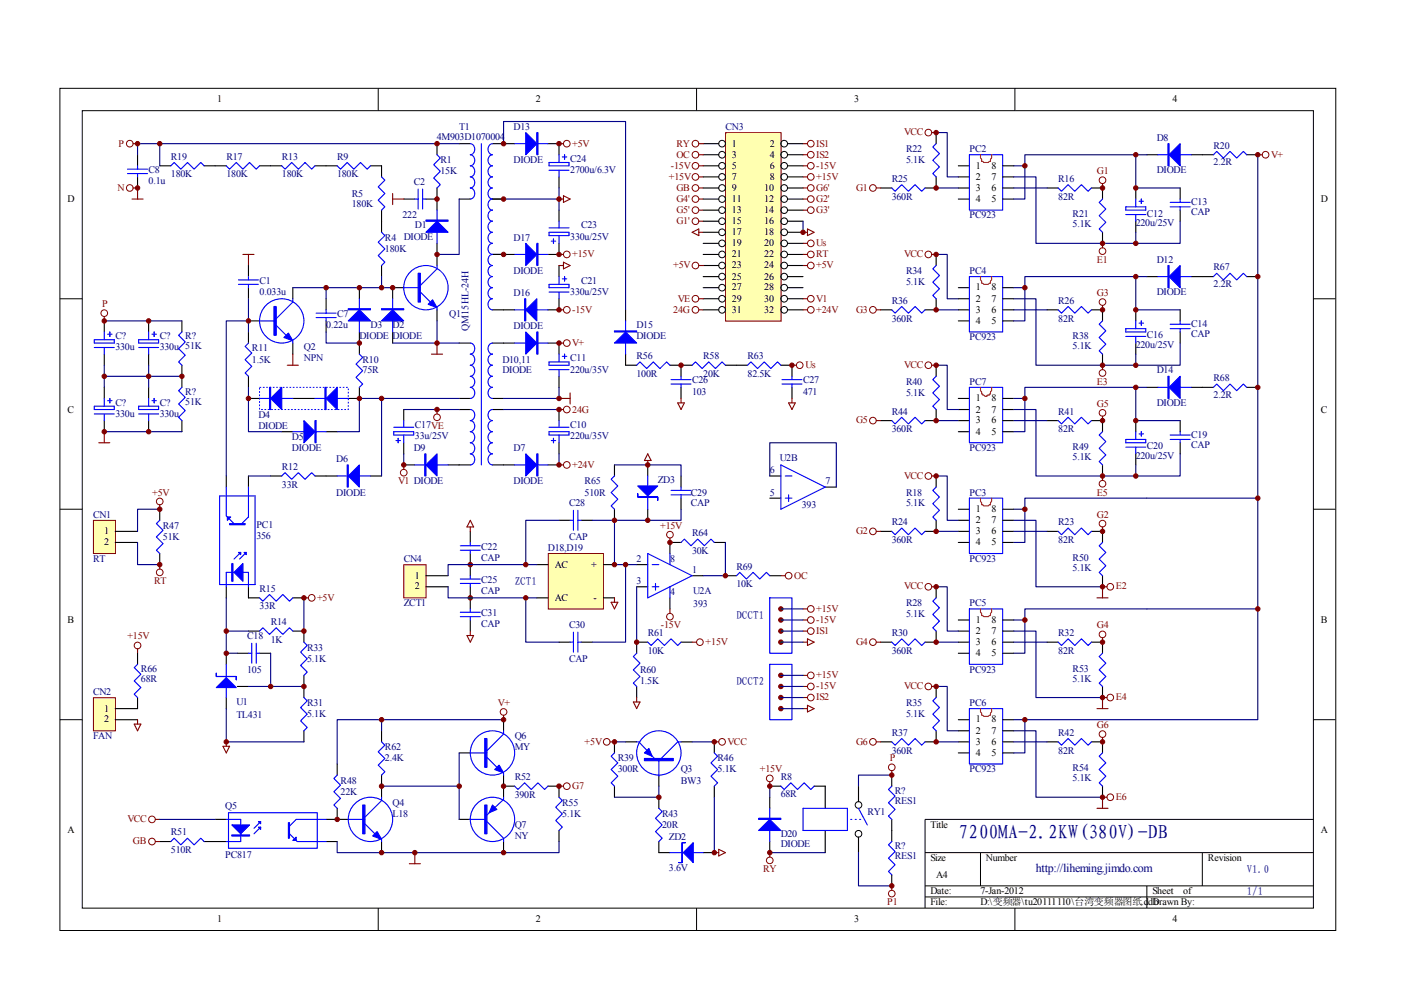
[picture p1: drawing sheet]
<svg xmlns="http://www.w3.org/2000/svg" width="297mm" height="210mm" viewBox="0 0 297 210" stroke-linecap="round" stroke-linejoin="round" font-family="sans-serif">
<defs><g id="words">
<text font-size="4.2" fill="#000080" x="203.2" y="177.8">7200MA-2.2KW(380V)-DB</text>
<text font-size="2.5" fill="#000080" x="219.6" y="184.8">http://liheming.jimdo.com</text>
<g font-size="2.3" fill="#000080">
<text x="109.1" y="124.1">ZCT1</text>
<text x="156.1" y="131.2">DCCT1</text>
<text x="156.1" y="145.2">DCCT2</text>
<text x="264.3" y="185.2">V1.0</text>
<text x="264.3" y="189.8">1/1</text>
</g>
<g font-size="2.1">
<text x="46.1" y="21.7">1</text>
<text x="113.6" y="21.7">2</text>
<text x="181.1" y="21.7">3</text>
<text x="248.6" y="21.7">4</text>
<text x="155.2" y="31.1">1</text>
<text x="155.2" y="33.5">3</text>
<text x="155.2" y="35.7">5</text>
<text x="163.2" y="31.1">2</text>
<text x="163.2" y="33.5">4</text>
<text x="163.2" y="35.7">6</text>
<text x="206.9" y="35.7">1</text>
<text x="210.2" y="35.7">8</text>
<text x="155.2" y="38.1">7</text>
<text x="155.2" y="40.5">9</text>
<text x="162.1" y="40.5">10</text>
<text x="163.2" y="38.1">8</text>
<text x="206.9" y="38.1">2</text>
<text x="206.9" y="40.5">3</text>
<text x="210.2" y="40.5">6</text>
<text x="210.2" y="38.1">7</text>
<text x="14.3" y="42.8">D</text>
<text x="155.2" y="42.8">11</text>
<text x="155.2" y="45.1">13</text>
<text x="155.2" y="47.5">15</text>
<text x="162.1" y="42.8">12</text>
<text x="162.1" y="45.1">14</text>
<text x="162.1" y="47.5">16</text>
<text x="206.9" y="42.8">4</text>
<text x="210.2" y="42.8">5</text>
<text x="280.1" y="42.8">D</text>
<text x="155.2" y="49.9">17</text>
<text x="155.2" y="52.2">19</text>
<text x="162.1" y="49.9">18</text>
<text x="162.1" y="52.2">20</text>
<text x="155.2" y="54.5">21</text>
<text x="155.2" y="56.9">23</text>
<text x="155.2" y="59.3">25</text>
<text x="162.1" y="54.5">22</text>
<text x="162.1" y="56.9">24</text>
<text x="162.1" y="59.3">26</text>
<text x="155.2" y="61.6">27</text>
<text x="155.2" y="63.9">29</text>
<text x="162.1" y="61.6">28</text>
<text x="162.1" y="63.9">30</text>
<text x="206.9" y="61.6">1</text>
<text x="206.9" y="63.9">2</text>
<text x="210.2" y="63.9">7</text>
<text x="210.2" y="61.6">8</text>
<text x="155.2" y="66.3">31</text>
<text x="162.1" y="66.3">32</text>
<text x="206.9" y="66.3">3</text>
<text x="206.9" y="68.7">4</text>
<text x="210.2" y="68.7">5</text>
<text x="210.2" y="66.3">6</text>
<text x="14.3" y="87.5">C</text>
<text x="206.9" y="85.1">1</text>
<text x="206.9" y="87.5">2</text>
<text x="206.9" y="89.8">3</text>
<text x="210.2" y="89.8">6</text>
<text x="210.2" y="87.5">7</text>
<text x="210.2" y="85.1">8</text>
<text x="280.1" y="87.5">C</text>
<text x="206.9" y="92.1">4</text>
<text x="210.2" y="92.1">5</text>
<text x="22.1" y="113.3">1</text>
<text x="206.9" y="108.6">1</text>
<text x="206.9" y="110.9">2</text>
<text x="206.9" y="113.3">3</text>
<text x="210.2" y="113.3">6</text>
<text x="210.2" y="110.9">7</text>
<text x="210.2" y="108.6">8</text>
<text x="22.1" y="115.6">2</text>
<text x="206.9" y="115.6">4</text>
<text x="210.2" y="115.6">5</text>
<text x="88" y="122.7">1</text>
<text x="88" y="125">2</text>
<text x="117.6" y="120.3">AC</text>
<text x="125.3" y="120.3">+</text>
<text x="117.6" y="127.4">AC</text>
<text x="125.8" y="127.4">-</text>
<text x="14.3" y="132.1">B</text>
<text x="206.9" y="132.1">1</text>
<text x="206.9" y="134.4">2</text>
<text x="206.9" y="136.8">3</text>
<text x="210.2" y="136.8">6</text>
<text x="210.2" y="134.4">7</text>
<text x="210.2" y="132.1">8</text>
<text x="280.1" y="132.1">B</text>
<text x="206.9" y="139.1">4</text>
<text x="210.2" y="139.1">5</text>
<text x="22.1" y="150.9">1</text>
<text x="22.1" y="153.2">2</text>
<text x="206.9" y="153.2">1</text>
<text x="206.9" y="155.5">2</text>
<text x="210.2" y="155.5">7</text>
<text x="210.2" y="153.2">8</text>
<text x="206.9" y="157.9">3</text>
<text x="206.9" y="160.3">4</text>
<text x="210.2" y="160.3">5</text>
<text x="210.2" y="157.9">6</text>
<text x="14.3" y="176.7">A</text>
<text x="197.3" y="175.5">Title</text>
<text x="280.1" y="176.7">A</text>
<text x="197.3" y="182.6">Size</text>
<text x="209" y="182.6">Number</text>
<text x="256.1" y="182.6">Revision</text>
<text x="197.3" y="189.6">Date:</text>
<text x="197.3" y="192">File:</text>
<text x="198.5" y="186.1">A4</text>
<text x="207.9" y="189.6">7-Jan-2012</text>
<text x="207.9" y="192">D:\变频器\tu20111110\台湾变频器图纸.ddb</text>
<text x="244.3" y="189.6">Sheet</text>
<text x="244.3" y="192">Drawn By:</text>
<text x="250.9" y="189.6">of</text>
<text x="46.1" y="195.5">1</text>
<text x="113.6" y="195.5">2</text>
<text x="181.1" y="195.5">3</text>
<text x="248.6" y="195.5">4</text>
</g>
<g font-size="2.1" fill="#000080">
<text x="92.6" y="29.6">4M903D1070004</text>
<text x="97.4" y="27.5">T1</text>
<text x="108.9" y="27.5">D13</text>
<text x="153.8" y="27.5">CN3</text>
<text x="245.3" y="29.9">D8</text>
<text x="36.2" y="33.9">R19</text>
<text x="48" y="33.9">R17</text>
<text x="59.8" y="33.9">R13</text>
<text x="71.5" y="33.9">R9</text>
<text x="93.4" y="34.6">R1</text>
<text x="108.9" y="34.6">DIODE</text>
<text x="120.9" y="34.4">C24</text>
<text x="192.1" y="32.3">R22</text>
<text x="192.1" y="34.6">5.1K</text>
<text x="205.6" y="32.3">PC2</text>
<text x="257.3" y="31.5">R20</text>
<text x="257.3" y="35.1">2.2R</text>
<text x="31.5" y="36.7">C8</text>
<text x="31.5" y="39">0.1u</text>
<text x="36.2" y="37.6">180K</text>
<text x="48" y="37.6">180K</text>
<text x="59.8" y="37.6">180K</text>
<text x="71.5" y="37.6">180K</text>
<text x="74.6" y="41.7">R5</text>
<text x="87.7" y="39.3">C2</text>
<text x="93.4" y="36.9">15K</text>
<text x="120.9" y="36.7">2700u/6.3V</text>
<text x="189.1" y="38.6">R25</text>
<text x="224.4" y="38.6">R16</text>
<text x="245.3" y="36.7">DIODE</text>
<text x="74.6" y="44">180K</text>
<text x="85.3" y="46.3">222</text>
<text x="189.1" y="42.3">360R</text>
<text x="205.6" y="46.3">PC923</text>
<text x="224.4" y="42.3">82R</text>
<text x="227.4" y="46.1">R21</text>
<text x="243.2" y="45.9">C12</text>
<text x="252.6" y="43.5">C13</text>
<text x="252.6" y="45.6">CAP</text>
<text x="81.6" y="51.1">R4</text>
<text x="81.6" y="53.4">180K</text>
<text x="85.6" y="50.8">DIODE</text>
<text x="88" y="48.4">D1</text>
<text x="108.9" y="51.1">D17</text>
<text x="120.9" y="50.8">330u/25V</text>
<text x="123.2" y="48.4">C23</text>
<text x="227.4" y="48.2">5.1K</text>
<text x="240.8" y="48">220u/25V</text>
<text x="108.9" y="58.1">DIODE</text>
<text x="192.1" y="58.1">R34</text>
<text x="205.6" y="58.1">PC4</text>
<text x="245.3" y="55.7">D12</text>
<text x="257.3" y="57.3">R67</text>
<text x="55" y="60.2">C1</text>
<text x="55" y="62.5">0.033u</text>
<text x="108.9" y="62.8">D16</text>
<text x="120.9" y="62.5">330u/25V</text>
<text x="123.2" y="60.2">C21</text>
<text x="189.1" y="64.4">R36</text>
<text x="192.1" y="60.5">5.1K</text>
<text x="224.4" y="64.4">R26</text>
<text x="245.3" y="62.5">DIODE</text>
<text x="257.3" y="60.9">2.2R</text>
<text x="24.5" y="71.9">C?</text>
<text x="33.9" y="71.9">C?</text>
<text x="39.3" y="71.9">R?</text>
<text x="69.2" y="69.6">0.22u</text>
<text x="71.5" y="67.2">C7</text>
<text x="76.2" y="71.9">DIODE DIODE</text>
<text x="78.6" y="69.6">D3</text>
<text x="83.2" y="69.6">D2</text>
<text x="95.2" y="67.2">Q1</text>
<text x="99.3" y="70.1" transform="rotate(-90 99.3 70.1)">QM15HL-24H</text>
<text x="108.9" y="69.8">DIODE</text>
<text x="135" y="69.6">D15</text>
<text x="135" y="71.9">DIODE</text>
<text x="189.1" y="68.2">360R</text>
<text x="224.4" y="68.2">82R</text>
<text x="227.4" y="71.9">R38</text>
<text x="243.2" y="71.7">C16</text>
<text x="252.6" y="69.4">C14</text>
<text x="252.6" y="71.5">CAP</text>
<text x="24.5" y="74.3">330u</text>
<text x="33.9" y="74.3">330u 51K</text>
<text x="53.4" y="74.5">R11</text>
<text x="53.4" y="76.9">1.5K</text>
<text x="64.4" y="74.3">Q2</text>
<text x="64.4" y="76.6">NPN</text>
<text x="76.9" y="76.9">R10</text>
<text x="106.5" y="76.9">D10,11</text>
<text x="120.9" y="76.6">C11</text>
<text x="135" y="76.1">R56</text>
<text x="149.1" y="76.1">R58</text>
<text x="158.5" y="76.1">R63</text>
<text x="205.6" y="72.2">PC923</text>
<text x="227.4" y="74">5.1K</text>
<text x="240.8" y="73.8">220u/25V</text>
<text x="39.3" y="83.7">R?</text>
<text x="76.9" y="79.2">75R</text>
<text x="106.5" y="79.2">DIODE</text>
<text x="120.9" y="79">220u/35V</text>
<text x="135" y="79.9">100R</text>
<text x="146.7" y="81.3">C26</text>
<text x="146.7" y="83.7">103</text>
<text x="149.1" y="79.9">20K</text>
<text x="158.5" y="79.9">82.5K</text>
<text x="170.3" y="81.3">C27</text>
<text x="170.3" y="83.7">471</text>
<text x="192.1" y="81.5">R40</text>
<text x="192.1" y="83.9">5.1K</text>
<text x="205.6" y="81.5">PC7</text>
<text x="245.3" y="79.2">D14</text>
<text x="257.3" y="80.9">R68</text>
<text x="24.5" y="86">C?</text>
<text x="24.5" y="88.4">330u</text>
<text x="33.9" y="86">C?</text>
<text x="33.9" y="88.4">330u</text>
<text x="39.3" y="85.8">51K</text>
<text x="54.8" y="88.6">D4</text>
<text x="189.1" y="87.9">R44</text>
<text x="224.4" y="87.9">R41</text>
<text x="245.3" y="86">DIODE</text>
<text x="257.3" y="84.3">2.2R</text>
<text x="54.8" y="90.9">DIODE</text>
<text x="61.9" y="93.3">D5</text>
<text x="61.9" y="95.7">DIODE</text>
<text x="87.7" y="95.7">D9</text>
<text x="88" y="90.7">C17VE</text>
<text x="88" y="93.1">33u/25V</text>
<text x="108.9" y="95.7">D7</text>
<text x="120.9" y="90.7">C10</text>
<text x="120.9" y="93.1">220u/35V</text>
<text x="189.1" y="91.6">360R</text>
<text x="205.6" y="95.7">PC923</text>
<text x="224.4" y="91.6">82R</text>
<text x="227.4" y="95.4">R49</text>
<text x="243.2" y="95.2">C20</text>
<text x="252.6" y="92.8">C19</text>
<text x="252.6" y="94.9">CAP</text>
<text x="59.8" y="99.7">R12</text>
<text x="71.3" y="98">D6</text>
<text x="163.2" y="100.3">6</text>
<text x="165.4" y="97.8">U2B</text>
<text x="227.4" y="97.6">5.1K</text>
<text x="240.8" y="97.3">220u/25V</text>
<text x="59.8" y="103.4">33R</text>
<text x="71.3" y="105.1">DIODE</text>
<text x="108.9" y="102.7">DIODE</text>
<text x="120.6" y="107.4">C28</text>
<text x="124" y="102.7">R65</text>
<text x="124" y="105.1">510R</text>
<text x="139.4" y="102.5">ZD3</text>
<text x="146.5" y="105.1">C29</text>
<text x="146.5" y="107.4">CAP</text>
<text x="163.2" y="105.1">5</text>
<text x="170" y="107.6">393</text>
<text x="175" y="102.7">7</text>
<text x="192.1" y="105.1">R18</text>
<text x="192.1" y="107.4">5.1K</text>
<text x="205.6" y="105.1">PC3</text>
<text x="19.7" y="109.7">CN1</text>
<text x="34.5" y="112.1">R47</text>
<text x="54.4" y="111.9">PC1</text>
<text x="146.7" y="113.7">R64</text>
<text x="189.1" y="111.4">R24</text>
<text x="224.4" y="111.4">R23</text>
<text x="19.7" y="119.1">RT</text>
<text x="34.5" y="114.5">51K</text>
<text x="54.4" y="114.2">356</text>
<text x="85.6" y="119.1">CN4</text>
<text x="102" y="116.6">C22</text>
<text x="102" y="118.9">CAP</text>
<text x="116.2" y="116.8">D18,D19</text>
<text x="120.6" y="114.5">CAP</text>
<text x="135" y="119.1">2</text>
<text x="142.1" y="119.1">8</text>
<text x="146.7" y="117.5">30K</text>
<text x="189.1" y="115.2">360R</text>
<text x="205.6" y="119.1">PC923</text>
<text x="224.4" y="115.2">82R</text>
<text x="227.4" y="118.9">R50</text>
<text x="55" y="125.5">R15</text>
<text x="102" y="123.6">C25</text>
<text x="102" y="125.9">CAP</text>
<text x="135" y="123.9">3</text>
<text x="146.7" y="121.5">1</text>
<text x="147" y="125.9">U2A</text>
<text x="156.1" y="120.7">R69</text>
<text x="156.1" y="124.6">10K</text>
<text x="227.4" y="121">5.1K</text>
<text x="55" y="129.2">33R</text>
<text x="85.6" y="128.5">ZCT1</text>
<text x="102" y="130.7">C31</text>
<text x="142.1" y="126.2">4</text>
<text x="147" y="128.8">393</text>
<text x="192.1" y="128.5">R28</text>
<text x="192.1" y="130.9">5.1K</text>
<text x="205.6" y="128.5">PC5</text>
<text x="52.4" y="135.6">C18</text>
<text x="57.4" y="132.5">R14</text>
<text x="57.4" y="136.3">1K</text>
<text x="65.1" y="137.9">R33</text>
<text x="102" y="133">CAP</text>
<text x="120.6" y="133.2">C30</text>
<text x="137.3" y="134.9">R61</text>
<text x="189.1" y="134.9">R30</text>
<text x="224.4" y="134.9">R32</text>
<text x="29.9" y="142.4">R66</text>
<text x="52.4" y="142.6">105</text>
<text x="65.1" y="140.3">5.1K</text>
<text x="120.6" y="140.3">CAP</text>
<text x="135.7" y="142.6">R60</text>
<text x="137.3" y="138.6">10K</text>
<text x="189.1" y="138.6">360R</text>
<text x="205.6" y="142.6">PC923</text>
<text x="224.4" y="138.6">82R</text>
<text x="227.4" y="142.4">R53</text>
<text x="19.7" y="147.3">CN2</text>
<text x="29.9" y="144.5">68R</text>
<text x="50.1" y="149.5">U1</text>
<text x="65.1" y="149.7">R31</text>
<text x="135.7" y="145">1.5K</text>
<text x="192.1" y="149.7">R35</text>
<text x="205.6" y="149.7">PC6</text>
<text x="227.4" y="144.5">5.1K</text>
<text x="50.1" y="152.2">TL431</text>
<text x="65.1" y="152">5.1K</text>
<text x="192.1" y="152">5.1K</text>
<text x="19.7" y="156.7">FAN</text>
<text x="81.6" y="159.1">R62</text>
<text x="81.6" y="161.4">2.4K</text>
<text x="109.1" y="156.7">Q6</text>
<text x="109.1" y="159.1">MY</text>
<text x="131" y="161.4">R39</text>
<text x="152.1" y="161.4">R46</text>
<text x="189.1" y="156.1">R37</text>
<text x="189.1" y="159.8">360R</text>
<text x="224.4" y="156.1">R42</text>
<text x="224.4" y="159.8">82R</text>
<text x="72.2" y="166.1">R48</text>
<text x="109.1" y="165.5">R52</text>
<text x="131" y="163.8">300R</text>
<text x="144.4" y="163.8">Q3</text>
<text x="144.4" y="166.1">BW3</text>
<text x="152.1" y="163.8">5.1K</text>
<text x="165.5" y="165.5">R8</text>
<text x="205.6" y="163.8">PC923</text>
<text x="227.4" y="163.5">R54</text>
<text x="227.4" y="165.6">5.1K</text>
<text x="47.8" y="171.5">Q5</text>
<text x="72.2" y="168.5">22K</text>
<text x="83.2" y="170.8">Q4</text>
<text x="83.2" y="173.2">L18</text>
<text x="109.1" y="169.2">390R</text>
<text x="119.2" y="170.8">R55</text>
<text x="119.2" y="173.2">5.1K</text>
<text x="140.4" y="173.2">R43</text>
<text x="165.5" y="168.9">68R</text>
<text x="183.9" y="172.9">RY1</text>
<text x="189.7" y="168.2">R?</text>
<text x="189.7" y="170.4">RES1</text>
<text x="36.2" y="177.1">R51</text>
<text x="109.1" y="175.5">Q7</text>
<text x="109.1" y="177.9">NY</text>
<text x="140.4" y="175.5">20R</text>
<text x="141.8" y="178.1">ZD2</text>
<text x="165.5" y="177.4">D20</text>
<text x="165.5" y="179.5">DIODE</text>
<text x="36.2" y="180.9">510R</text>
<text x="47.8" y="181.9">PC817</text>
<text x="141.8" y="184.7">3.6V</text>
<text x="189.7" y="180">R?</text>
<text x="189.7" y="182">RES1</text>
</g>
<g font-size="2.1" fill="#800000">
<text x="191.7" y="28.7">VCC</text>
<text x="25.1" y="31.1">P</text>
<text x="121.3" y="31.1">+5V</text>
<text x="142.2" y="35.7">-15V</text>
<text x="143.4" y="31.1">RY</text>
<text x="143.4" y="33.5">OC</text>
<text x="173.1" y="35.7">-15V</text>
<text x="173.1" y="31.1">IS1</text>
<text x="173.1" y="33.5">IS2</text>
<text x="269.5" y="33.5">V+</text>
<text x="24.9" y="40.5">N</text>
<text x="141.8" y="38.1">+15V</text>
<text x="143.4" y="40.5">GB</text>
<text x="173.1" y="38.1">+15V</text>
<text x="173.1" y="40.5">G6'</text>
<text x="181.5" y="40.5">G1</text>
<text x="232.6" y="36.9">G1</text>
<text x="143.4" y="47.5">G1'</text>
<text x="143.4" y="45.1">G5'</text>
<text x="143.4" y="42.8">G4'</text>
<text x="173.1" y="45.1">G3'</text>
<text x="173.1" y="42.8">G2'</text>
<text x="173.1" y="52.2">Us</text>
<text x="121.3" y="54.5">+15V</text>
<text x="142.7" y="56.9">+5V</text>
<text x="173.1" y="56.9">+5V</text>
<text x="173.1" y="54.5">RT</text>
<text x="191.7" y="54.5">VCC</text>
<text x="232.6" y="55.7">E1</text>
<text x="21.7" y="65.1">P</text>
<text x="143.7" y="63.9">VE</text>
<text x="173.1" y="63.9">V1</text>
<text x="232.6" y="62.8">G3</text>
<text x="121.3" y="66.3">-15V</text>
<text x="142.7" y="66.3">24G</text>
<text x="173.1" y="66.3">+24V</text>
<text x="181.5" y="66.3">G3</text>
<text x="121.3" y="73.3">V+</text>
<text x="170.8" y="78.1">Us</text>
<text x="191.7" y="78.1">VCC</text>
<text x="232.6" y="81.5">E3</text>
<text x="121.3" y="87.5">24G</text>
<text x="181.5" y="89.8">G5</text>
<text x="232.6" y="86.3">G5</text>
<text x="121.3" y="99.2">+24V</text>
<text x="191.7" y="101.5">VCC</text>
<text x="32.3" y="105.1">+5V</text>
<text x="84.4" y="102.7">V1 DIODE</text>
<text x="232.6" y="105.1">E5</text>
<text x="140" y="112.1">+15V</text>
<text x="181.5" y="113.3">G2</text>
<text x="232.6" y="109.7">G2</text>
<text x="32.7" y="123.9">RT</text>
<text x="168.4" y="122.7">OC</text>
<text x="191.7" y="125">VCC</text>
<text x="236.6" y="125">E2</text>
<text x="67.2" y="127.4">+5V</text>
<text x="173.1" y="129.7">+15V</text>
<text x="27" y="135.6">+15V</text>
<text x="140.1" y="133.2">-15V</text>
<text x="149.6" y="136.8">+15V</text>
<text x="173.1" y="134.4">IS1</text>
<text x="173.1" y="132.1">-15V</text>
<text x="181.5" y="136.8">G4</text>
<text x="232.6" y="133.2">G4</text>
<text x="173.1" y="143.8">+15V</text>
<text x="105.6" y="149.7">V+</text>
<text x="173.1" y="148.5">IS2</text>
<text x="173.1" y="146.1">-15V</text>
<text x="191.7" y="146.1">VCC</text>
<text x="236.6" y="148.5">E4</text>
<text x="232.6" y="154.4">G6</text>
<text x="124" y="157.9">+5V</text>
<text x="154.3" y="157.9">VCC</text>
<text x="181.5" y="157.9">G6</text>
<text x="188.6" y="161.4">P</text>
<text x="121.3" y="167.3">G7</text>
<text x="161.1" y="163.8">+15V</text>
<text x="236.6" y="169.6">E6</text>
<text x="27" y="174.3">VCC</text>
<text x="28.2" y="179">GB</text>
<text x="161.8" y="184.9">RY</text>
<text x="188.1" y="192">P1</text>
</g>
</g></defs>
<g fill="none" stroke="#000" stroke-width=".21">
<path d="M12.7 18.7h270.5v178.6h-270.5zM80.2 18.7v4.7M147.7 18.7v4.7M215.2 18.7v4.7M17.4 23.5h261.1v169h-261.1zM12.7 63.3h4.7M278.4 63.3h4.7M12.7 108h4.7M278.4 108h4.7M12.7 152.6h4.7M278.4 152.6h4.7M278.4 173.7h-82.3v18.8"/>
<path d="M80.2 192.5v4.7M147.7 192.5v4.7M196.1 180.8h82.3M196.1 187.8h82.3M196.1 190.2h82.3M207.9 180.8v7M215.2 192.5v4.7M243.2 187.8v4.7M254.9 180.8v7"/>
</g>
<g fill="none" stroke="#000" stroke-width=".23">
<path d="M29.2 32.8v2.4M29.2 37.5v2.4M33.9 35.2h2.3M43.3 35.2h4.7M55 35.2h4.7M66.8 35.2h4.7M78.5 35.2h2.4v2.3M92.7 30.5v2.3M92.7 39.9v4.7M97.4 30.5h2.3M104.4 30.5h4.7M116.2 30.5h2.3v2.3"/>
<path d="M118.5 37.5v2.4M186.7 39.9h2.4M198.5 37.5v2.4h-2.4M198.5 28.1v2.4M203.2 35.2h2.3M203.2 37.5h2.3M203.2 39.9h2.3M212.6 35.2h2.3M212.6 37.5h2.3M212.6 39.9h2.3M222 39.9h2.3M231.4 39.9h2.4v2.3"/>
<path d="M240.8 39.9v2.3M243.2 32.8h2.3M250.2 39.9v2.3M252.6 32.8h4.7M264.3 32.8h2.4M52.7 56.3v2.3M80.9 44.6v4.7M80.9 56.3v2.3M85.6 42.2h2.4M90.3 42.2h2.4M92.7 51.6v4.7M97.4 42.2h2.3"/>
<path d="M104.4 42.2h2.4M104.4 53.9h4.7M118.5 44.6v2.3M118.5 51.6v2.3h-2.3M118.5 56.3v2.3M198.5 53.9v2.4M203.2 42.2h2.3M212.6 42.2h2.3M233.8 49.3v2.3M240.8 46.9v2.4M243.2 58.6h2.3M250.2 44.6v2.3"/>
<path d="M252.6 58.6h4.7M264.3 58.6h2.4M52.7 68h2.3M52.7 61v2.3M52.7 70.4v2.3M52.7 79.8v2.3M62.1 61v2.3M62.1 72.7v2.4M69.1 63.3v2.4M69.1 68v2.4M76.2 61v2.3M76.2 70.4v4.7"/>
<path d="M83.2 70.4v2.3M85.6 61h-2.4v2.3M92.7 65.7v2.3M97.4 72.7h2.3M104.4 65.7h4.7M104.4 72.7h4.7M116.2 72.7h2.3v2.4M118.5 63.3v2.4h-2.3M118.5 79.8v2.3M186.7 65.7h2.4M198.5 63.3v2.4h-2.4M198.5 77.4v2.4"/>
<path d="M203.2 61h2.3M203.2 63.3h2.3M203.2 65.7h2.3M203.2 68h2.3M212.6 61h2.3M212.6 63.3h2.3M212.6 65.7h2.3M212.6 68h2.3M222 65.7h2.3M231.4 65.7h2.4v2.3M233.8 75.1v2.3M240.8 65.7v2.3"/>
<path d="M240.8 72.7v2.4M250.2 65.7v2.3M250.2 70.4v2.3M52.7 84.5h2.3M59.7 91.5h2.4M62.1 84.5h4.7M69.1 91.5h2.4M76.2 82.1v2.4h-2.4M97.4 84.5h2.3M104.4 84.5h2.4M186.7 89.2h2.4M198.5 86.8v2.4h-2.4"/>
<path d="M203.2 84.5h2.3M203.2 86.8h2.3M203.2 89.2h2.3M203.2 91.5h2.3M212.6 84.5h2.3M212.6 86.8h2.3M212.6 89.2h2.3M212.6 91.5h2.3M222 89.2h2.3M231.4 89.2h2.4v2.3M233.8 98.6v2.3M240.8 89.2v2.3"/>
<path d="M240.8 96.2v2.4M243.2 82.1h2.3M250.2 89.2v2.3M250.2 93.9v2.3M252.6 82.1h4.7M264.3 82.1h2.4M48 100.9v2.4M52.7 100.9v2.4M57.4 100.9h2.3M66.8 100.9h4.7M78.5 100.9h2.4M186.7 112.7h2.4"/>
<path d="M198.5 100.9v2.4M198.5 110.3v2.4h-2.4M203.2 108h2.3M203.2 110.3h2.3M203.2 112.7h2.3M203.2 115h2.3M212.6 108h2.3M212.6 110.3h2.3M212.6 112.7h2.3M212.6 115h2.3M222 112.7h2.3M231.4 112.7h2.4v2.3"/>
<path d="M48 124.4v2.4M48 138.5v2.4M50.3 138.5h2.4M52.7 133.8h2.3M52.7 124.4v2.4h2.3M55 138.5h2.4M62.1 133.8h2.3v2.4M62.1 126.8h2.3M186.7 136.2h2.4M198.5 124.4v2.4M198.5 133.8v2.4h-2.4M203.2 131.5h2.3"/>
<path d="M203.2 133.8h2.3M203.2 136.2h2.3M203.2 138.5h2.3M212.6 131.5h2.3M212.6 133.8h2.3M212.6 136.2h2.3M212.6 138.5h2.3M222 136.2h2.3M231.4 136.2h2.4v2.3M233.8 122.1v2.3M48 147.9v2.3M50.3 145.5h2.4"/>
<path d="M64.4 143.2v4.7M64.4 154.9v2.4M80.9 154.9v2.4M97.4 159.6h2.3M106.8 152.6v2.3M186.7 157.3h2.4M198.5 145.5v2.4M198.5 154.9v2.4h-2.4M203.2 152.6h2.3M203.2 154.9h2.3M203.2 157.3h2.3M203.2 159.6h2.3"/>
<path d="M212.6 152.6h2.3M212.6 154.9h2.3M212.6 157.3h2.3M212.6 159.6h2.3M222 157.3h2.3M231.4 157.3h2.4v2.3M233.8 145.5v2.4M33.9 178.4h2.3M43.3 178.4h4.7M45.6 173.7h2.4M69.1 173.7h4.7M69.1 178.4h2.4"/>
<path d="M71.5 162v2.3M71.5 171.4v2.3M80.9 164.3v4.7M80.9 178.4v2.4M97.4 173.7h2.3M106.8 164.3v4.7M106.8 178.4v2.4M106.8 166.7h2.3M116.2 166.7h2.3v2.3M118.5 176.1v2.3M233.8 166.7v2.3"/>
</g>
<g fill="none" stroke="#00f" stroke-width=".23">
<path d="M27 35.9h4.3M27 36.8h4.3M29.2 35.2v.7M29.2 36.8v.7M36.2 35.2l.7-.7 1.4 1.4 1.4-1.4 1.5 1.4 1.4-1.4 .7 .7M48 35.2l.7 .7 1.4-1.4 1.4 1.4 1.4-1.4 1.4 1.4 .7-.7M59.7 35.2l.7 .7 1.4-1.4 1.5 1.4 1.4-1.4 1.4 1.4 .7-.7M71.5 35.2l.7 .7 1.4-1.4 1.4 1.4 1.4-1.4 1.4 1.4 .7-.7M80.9 37.5l.7 .7-1.4 1.4 1.4 1.4-1.4 1.4 1.4 1.5-.7 .7M92.7 32.8l.7 .7-1.5 1.4 1.5 1.4-1.5 1.4 1.5 1.5-.7 .7M99.7 30.5a1.2 1.2 0 0 1 1 1.1 1.2 1.2 0 0 1-1 1.2 1.2 1.2 0 0 1 1 1.2 1.2 1.2 0 0 1-1 1.2 1.2 1.2 0 0 1 1 1.1 1.2 1.2 0 0 1-1 1.2 1.2 1.2 0 0 1 1 1.2 1.2 1.2 0 0 1-1 1.2 1.2 1.2 0 0 1 1 1.1 1.2 1.2 0 0 1-1 1.2M102.1 30.5v68.1"/>
<path d="M104.4 30.5a1.21 1.21 0 0 0-.9 1.1 1.21 1.21 0 0 0 .9 1.2 1.2 1.2 0 0 0-.9 1.2 1.2 1.2 0 0 0 .9 1.2 1.2 1.2 0 0 0-.9 1.1 1.2 1.2 0 0 0 .9 1.2 1.2 1.2 0 0 0-.9 1.2 1.2 1.2 0 0 0 .9 1.2 1.2 1.2 0 0 0-.9 1.1 1.2 1.2 0 0 0 .9 1.2 1.2 1.2 0 0 0-.9 1.2 1.2 1.2 0 0 0 .9 1.2 1.2 1.2 0 0 0-.9 1.1 1.2 1.2 0 0 0 .9 1.2 1.21 1.21 0 0 0-.9 1.2 1.21 1.21 0 0 0 .9 1.2 1.2 1.2 0 0 0-.9 1.1 1.2 1.2 0 0 0 .9 1.2 1.2 1.2 0 0 0-.9 1.2 1.2 1.2 0 0 0 .9 1.1 1.2 1.2 0 0 0-.9 1.2 1.2 1.2 0 0 0 .9 1.2 1.2 1.2 0 0 0-.9 1.2 1.2 1.2 0 0 0 .9 1.1 1.2 1.2 0 0 0-.9 1.2 1.2 1.2 0 0 0 .9 1.2 1.2 1.2 0 0 0-.9 1.2 1.2 1.2 0 0 0 .9 1.1 1.2 1.2 0 0 0-.9 1.2 1.2 1.2 0 0 0 .9 1.2M109.1 30.5h7.1M116.4 34.5h4.2v.7h-4.2zM116.4 36.1h4.2M118.5 32.8v1.7M118.5 36.1v1.4M119.2 33.3h1M119.7 32.8v.9M189.1 39.9l.7 .7 1.4-1.4 1.4 1.4 1.4-1.4 1.4 1.4 .7-.7M198.5 30.5l-.7 .7 1.4 1.4-1.4 1.4 1.4 1.4-1.4 1.4 .7 .7M205.5 32.8h7.1v11.8h-7.1zM224.3 39.9l.8 .7 1.4-1.4 1.4 1.4 1.4-1.4 1.4 1.4 .7-.7"/>
<path d="M245.5 32.8h7.1M257.3 32.8l.7-.7 1.4 1.4 1.4-1.4 1.4 1.4 1.4-1.4 .7 .7M50.6 59.3h4.2M52.7 58.6v.7M80.9 49.3l.7 .7-1.4 1.4 1.4 1.4-1.4 1.4 1.4 1.4-.7 .7M88 42.2h.7M88.7 40.1v4.2M89.6 42.2h.7M89.6 40.1v4.2M92.7 56.3v.7l-3.6 3.5M92.7 44.6v7M109.1 53.9h7.1"/>
<path d="M116.4 49.3h4.2v.7h-4.2zM116.4 48.3h4.2M116.9 51.1h.9M117.3 50.7v.9M118.5 46.9v1.4M118.5 50v1.6M118.5 58.6v1.7M119.2 59.1h1M119.7 58.6v1M198.5 56.3l-.7 .7 1.4 1.4-1.4 1.4 1.4 1.4-1.4 1.4 .7 .7M205.5 58.6h7.1v11.8h-7.1zM233.8 42.2l-.8 .7 1.5 1.4-1.5 1.4 1.5 1.4-1.5 1.4 .8 .8"/>
<path d="M238.7 43.9h4.2v.7h-4.2zM238.7 45.5h4.2M240.8 42.2v1.7M240.8 45.5v1.4M241.5 42.7h1M242 42.2v.9M245.5 58.6h7.1M248.1 43.9h4.2M248.1 42.9h4.2M250.2 42.2v.7M250.2 43.9v.7M257.3 58.6l.7-.7 1.4 1.4 1.4-1.4 1.4 1.4 1.4-1.4 .7 .7"/>
<path d="M50.6 60.3h4.2M52.7 72.7l-.7 .7 1.4 1.5-1.4 1.4 1.4 1.4-1.4 1.4 .7 .7M52.7 60.3v.7M55 68h3.6M58.6 69l2.1 2.1M62.1 63.3v.7l-3.5 3.6M62.1 72.3v.4M67 67.3h4.3M67 66.4h4.3M69.1 65.7v.7M69.1 67.3v.7M76.2 75.1l.7 .7-1.4 1.4 1.4 1.4-1.4 1.4 1.4 1.4-.7 .7"/>
<path d="M76.2 63.3v7.1M83.2 63.3v7.1M85.6 61h3.5M89.1 61.9l2.1 2.1M92.7 65.2v.5M99.7 72.7a1.2 1.2 0 0 1 1 1.2 1.2 1.2 0 0 1-1 1.2 1.2 1.2 0 0 1 1 1.2 1.2 1.2 0 0 1-1 1.1 1.2 1.2 0 0 1 1 1.2 1.2 1.2 0 0 1-1 1.2 1.2 1.2 0 0 1 1 1.2 1.2 1.2 0 0 1-1 1.1 1.2 1.2 0 0 1 1 1.2 1.2 1.2 0 0 1-1 1.2M104.4 72.7a1.2 1.2 0 0 0-.9 1.2 1.2 1.2 0 0 0 .9 1.2 1.2 1.2 0 0 0-.9 1.2 1.2 1.2 0 0 0 .9 1.1 1.21 1.21 0 0 0-.9 1.2 1.21 1.21 0 0 0 .9 1.2 1.2 1.2 0 0 0-.9 1.2 1.2 1.2 0 0 0 .9 1.1 1.2 1.2 0 0 0-.9 1.2 1.2 1.2 0 0 0 .9 1.2M109.1 72.7h7.1M109.1 65.7h7.1M116.4 60.3h4.2v.7h-4.2zM116.4 76.7h4.2v.7h-4.2zM116.4 78.4h4.2"/>
<path d="M116.4 61.9h4.2M118.5 61.9v1.4M118.5 75.1v1.6M118.5 78.4v1.4M119.2 75.6h1M119.7 75.1v.9M189.1 65.7l.7 .7 1.4-1.4 1.4 1.4 1.4-1.4 1.4 1.4 .7-.7M198.5 79.8l-.7 .7 1.4 1.4-1.4 1.4 1.4 1.4-1.4 1.4 .7 .7M224.3 65.7l.8 .7 1.4-1.4 1.4 1.4 1.4-1.4 1.4 1.4 .7-.7M233.8 68l-.8 .7 1.5 1.5-1.5 1.4 1.5 1.4-1.5 1.4 .8 .7M238.7 69.7h4.2v.7h-4.2zM238.7 71.3h4.2"/>
<path d="M240.8 68v1.7M240.8 71.3v1.4M241.5 68.5h1M242 68v1M248.1 69.7h4.2M248.1 68.7h4.2M250.2 68v.7M250.2 69.7v.7M55 84.5h7.1M62.1 91.5h7M66.8 84.5h7M189.1 89.2l.7 .7 1.4-1.4 1.4 1.4 1.4-1.4 1.4 1.4 .7-.7"/>
<path d="M205.5 82.1h7.1v11.8h-7.1zM224.3 89.2l.8 .7 1.4-1.4 1.4 1.4 1.4-1.4 1.4 1.4 .7-.7M233.8 91.5l-.8 .7 1.5 1.4-1.5 1.5 1.5 1.4-1.5 1.4 .8 .7M238.7 93.2h4.2v.7h-4.2zM238.7 94.8h4.2M240.8 91.5v1.7M240.8 94.8v1.4M241.5 92h1M242 91.5v1M245.5 82.1h7.1M248.1 93.2h4.2M248.1 92.2h4.2"/>
<path d="M250.2 91.5v.7M250.2 93.2v.7M257.3 82.1l.7-.7 1.4 1.4 1.4-1.4 1.4 1.4 1.4-1.4 .7 .7M46.6 105.1h7.5v18.8h-7.5zM48 103.3v6.1l1.6 1.6M51 117.1l-1.4 1.4M52.2 117.1l-1.4 1.4M52.7 103.3v6.3l-1.4 1.4M59.7 100.9l.7-.7 1.4 1.4 1.5-1.4 1.4 1.4 1.4-1.4 .7 .7M71.5 100.9h7M189.1 112.7l.7 .7 1.4-1.4 1.4 1.4 1.4-1.4 1.4 1.4 .7-.7M198.5 103.3l-.7 .7 1.4 1.4-1.4 1.4 1.4 1.4-1.4 1.4 .7 .7"/>
<path d="M205.5 105.6h7.1v11.8h-7.1zM224.3 112.7l.8 .7 1.4-1.4 1.4 1.4 1.4-1.4 1.4 1.4 .7-.7M233.8 115l-.8 .7 1.5 1.4-1.5 1.4 1.5 1.4-1.5 1.5 .8 .7M48 124.4v-3h4.7v3M52.7 138.5h.7M53.4 136.4v4.2M54.3 138.5h.7M54.3 136.4v4.2M55 126.8l.7 .7 1.4-1.4 1.5 1.4 1.4-1.4 1.4 1.4 .7-.7M55 133.8l.7-.7 1.4 1.4 1.5-1.4 1.4 1.4 1.4-1.4 .7 .7M64.4 136.2l.7 .7-1.4 1.4 1.4 1.4-1.4 1.4 1.4 1.4-.7 .7M189.1 136.2l.7 .7 1.4-1.5 1.4 1.5 1.4-1.5 1.4 1.5 .7-.7"/>
<path d="M198.5 126.8l-.7 .7 1.4 1.4-1.4 1.4 1.4 1.4-1.4 1.4 .7 .7M205.5 129.1h7.1v11.8h-7.1zM224.3 136.2l.8 .7 1.4-1.5 1.4 1.5 1.4-1.5 1.4 1.5 .7-.7M233.8 138.5l-.8 .7 1.5 1.4-1.5 1.4 1.5 1.4-1.5 1.4 .8 .7M48 140.9v7M64.4 147.9l.7 .7-1.4 1.4 1.4 1.4-1.4 1.4 1.4 1.4-.7 .7M80.9 157.3l.7 .7-1.4 1.4 1.4 1.4-1.4 1.4 1.4 1.4-.7 .7M99.7 159.6h3.5M106.8 154.9v.7l-3.6 3.6M189.1 157.3l.7 .7 1.4-1.4 1.4 1.4 1.4-1.4 1.4 1.4 .7-.7M198.5 147.9l-.7 .7 1.4 1.4-1.4 1.4 1.4 1.4-1.4 1.4 .7 .7M205.5 150.2h7.1v11.8h-7.1z"/>
<path d="M224.3 157.3l.8 .7 1.4-1.4 1.4 1.4 1.4-1.4 1.4 1.4 .7-.7M233.8 159.6l-.8 .7 1.5 1.5-1.5 1.4 1.5 1.4-1.5 1.4 .8 .7M36.2 178.4l.7-.7 1.4 1.4 1.4-1.4 1.5 1.4 1.4-1.4 .7 .7M48 173.7h3v4.7h-3M48.4 172.3h18.9v7.5h-18.9zM55.3 175.4l-1.4 1.4M55.3 174.2l-1.4 1.4M61.4 176.8l1.6 1.6h6.1M69.1 173.7h-6.3l-1.4 1.4M71.5 164.3l-.7 .7 1.4 1.5-1.4 1.4 1.4 1.4-1.4 1.4 .7 .7M73.8 173.7h3.6M77.4 174.7l2.1 2.1"/>
<path d="M80.9 169v.7l-3.5 3.6M80.9 178v.4M99.5 173.7h3.3M103.2 174.2l3.6 3.5v.7M103.2 160.6l2.2 2.1M106.8 169v.5l-3.6 3.3M106.8 163.9v.4M109.1 166.7l.7 .7 1.4-1.4 1.4 1.4 1.5-1.4 1.4 1.4 .7-.7M118.5 169l.7 .7-1.4 1.4 1.4 1.5-1.4 1.4 1.4 1.4-.7 .7"/>
<circle cx="59.7" cy="68" r="4.7"/>
<circle cx="90.3" cy="61" r="4.7"/>
<circle cx="104.4" cy="159.6" r="4.7"/>
<circle cx="78.5" cy="173.7" r="4.7"/>
<circle cx="104.4" cy="173.7" r="4.7"/>
</g>
<path d="M207.9 32.8v.7l.2 .2v.5a2.01 2.01 0 0 0 1.9 0v-.5l.2-.2v-.7M207.9 58.6v.7l.2 .3v.5a1.97 1.97 0 0 0 1.9 0v-.5l.2-.3v-.7M207.9 82.1v.7l.2 .3v.4h.3v.3h.2l.2 .2h.5v-.2h.5v-.3h.2v-.4l.2-.3v-.7M207.9 105.6v.7l.2 .3v.4a1.97 1.97 0 0 0 1.9 0v-.4l.2-.3v-.7M207.9 129.1v.7l.2 .2v.5a2.01 2.01 0 0 0 1.9 0v-.5l.2-.2v-.7M207.9 150.2v.7l.2 .3v.5a1.97 1.97 0 0 0 1.9 0v-.5l.2-.3v-.7" fill="none" stroke="#f00" stroke-width=".23"/>
<g fill="none" stroke="#800000" stroke-width=".21">
<circle cx="27.5" cy="39.9" r=".71"/>
<circle cx="27.5" cy="30.5" r=".71"/>
<circle cx="120.2" cy="30.5" r=".71"/>
<circle cx="185.1" cy="39.9" r=".71"/>
<circle cx="196.8" cy="28.1" r=".71"/>
<circle cx="233.8" cy="38.2" r=".71"/>
<circle cx="268.3" cy="32.8" r=".71"/>
<circle cx="120.2" cy="53.9" r=".71"/>
<circle cx="196.8" cy="53.9" r=".71"/>
<circle cx="233.8" cy="53.2" r=".71"/>
<circle cx="120.2" cy="65.7" r=".71"/>
<circle cx="120.2" cy="72.7" r=".71"/>
<circle cx="185.1" cy="65.7" r=".71"/>
<circle cx="196.8" cy="77.4" r=".71"/>
<circle cx="233.8" cy="79.1" r=".71"/>
<circle cx="233.8" cy="64" r=".71"/>
<circle cx="185.1" cy="89.2" r=".71"/>
<circle cx="233.8" cy="87.5" r=".71"/>
<circle cx="185.1" cy="112.7" r=".71"/>
<circle cx="196.8" cy="100.9" r=".71"/>
<circle cx="233.8" cy="111" r=".71"/>
<circle cx="233.8" cy="102.6" r=".71"/>
<circle cx="66.1" cy="126.8" r=".71"/>
<circle cx="185.1" cy="136.2" r=".71"/>
<circle cx="196.8" cy="124.4" r=".71"/>
<circle cx="233.8" cy="134.5" r=".71"/>
<circle cx="235.4" cy="124.4" r=".7"/>
<circle cx="106.8" cy="150.9" r=".7"/>
<circle cx="185.1" cy="157.3" r=".71"/>
<circle cx="196.8" cy="145.5" r=".71"/>
<circle cx="233.8" cy="155.6" r=".71"/>
<circle cx="235.4" cy="147.9" r=".7"/>
<circle cx="32.2" cy="173.7" r=".71"/>
<circle cx="32.2" cy="178.4" r=".71"/>
<circle cx="120.2" cy="166.7" r=".71"/>
<circle cx="235.4" cy="169" r=".7"/>
</g>
<g fill="none" stroke="#800000" stroke-width=".23">
<path d="M28.2 39.9h1v2.3M28.2 30.5h1M118.5 30.5h1M185.8 39.9h.9M197.5 28.1h1M233.8 38.9v1M266.7 32.8h.9M28 42.2h2.3M51.5 53.9h2.4M52.7 53.9v2.4M83.2 42.2h2.4M83.2 41v2.4"/>
<path d="M118.5 53.9h1M118.5 42.2h1M118.5 56.3h1M119.5 41.5l1.4 .7-1.4 .7zM119.5 55.6l1.4 .7-1.4 .7zM197.5 53.9h1M233.8 51.6v.9M60.9 77.4h2.4M62.1 75.1v2.3M91.5 75.1h2.3M92.7 72.7v2.4M118.5 65.7h1"/>
<path d="M118.5 72.7h1M185.8 65.7h.9M197.5 77.4h1M233.8 64.8v.9M233.8 77.4v1M118.5 84.5h2.4M120.9 83.3v2.4M185.8 89.2h.9M233.8 88.2v1M185.8 112.7h.9M197.5 100.9h1M233.8 100.9v1"/>
<path d="M233.8 111.7v1M64.4 126.8h1M185.8 136.2h.9M197.5 124.4h1M232.6 126.8h2.3M233.8 135.2v1M234.7 124.4h-.9v2.4M47.3 158.2h1.4l-.7 1.4zM48 157.3v.9M106.8 151.7v.9M185.8 157.3h.9M197.5 145.5h1"/>
<path d="M232.6 150.2h2.3M233.8 156.4v.9M234.7 147.9h-.9v2.3M32.9 173.7h1M32.9 178.4h1M118.5 166.7h1M232.6 171.4h2.3M234.7 169h-.9v2.4M86.8 183.1h2.3M88 180.8v2.3"/>
</g>
<g fill="none" stroke="#000080" stroke-width=".23">
<path d="M33.9 30.5v4.7M97.4 30.5h-68.2v2.3M118.5 39.9v2.3h-11.7M198.5 28.1h2.3v9.4h2.4M198.5 39.9h4.7M214.9 35.2h2.4v7h-2.4M214.9 37.5h4.7v14.1h30.6v-4.7M214.9 39.9h7.1M240.8 32.8v7.1h9.4M243.2 32.8h-25.9v2.4M266.7 32.8v119.8h-49.4M80.9 58.6v2.4"/>
<path d="M97.4 42.2v11.7h-4.7M118.5 42.2v2.4M198.5 53.9h2.3v9.4h2.4M240.8 58.6v7.1h9.4M240.8 49.3v2.3M243.2 58.6h-25.9v2.4M52.7 68h-4.7v32.9M52.7 63.3v7.1M62.1 61h21.1M69.1 70.4v2.3h7.1M69.1 61v2.3M92.7 68v4.7h-9.5"/>
<path d="M92.7 72.7h4.7M198.5 77.4h2.3v9.4h2.4M198.5 65.7h4.7M214.9 61h2.4v7h-2.4M214.9 63.3h4.7v14.1h30.6v-4.7M214.9 65.7h7.1M240.8 75.1v2.3M52.7 82.1v9.4h7M80.9 84.5v16.4M97.4 84.5h-21.2v7h-4.7M118.5 82.1v2.4h-11.7M198.5 89.2h4.7"/>
<path d="M214.9 84.5h2.4v7h-2.4M214.9 86.8h4.7v14.1h30.6v-4.7M214.9 89.2h7.1M240.8 82.1v7.1h9.4M240.8 98.6v2.3M243.2 82.1h-25.9v2.4M52.7 100.9h4.7M198.5 100.9h2.3v9.4h2.4M198.5 112.7h4.7M214.9 108h2.4v7h-2.4M214.9 110.3h4.7v14.1h14.2M214.9 112.7h7.1"/>
<path d="M266.7 105.6h-49.4v2.4M48 126.8v11.7h2.3M48 133.8h4.7M57.4 138.5v7M64.4 126.8v7M198.5 124.4h2.3v9.4h2.4M198.5 136.2h4.7M214.9 131.5h2.4v7h-2.4M214.9 133.8h4.7v14.1h14.2M214.9 136.2h7.1M266.7 129.1h-49.4v2.4M48 150.2v7.1h16.4"/>
<path d="M52.7 145.5h11.7M80.9 152.6v2.3M97.4 159.6v14.1M106.8 152.6h-35.3v9.4M198.5 145.5h2.3v9.4h2.4M198.5 157.3h4.7M214.9 152.6h2.4v7h-2.4M214.9 154.9h4.7v14.1h14.2M214.9 157.3h7.1M33.9 173.7h11.7M71.5 178.4v2.4h47v-2.4M80.9 166.7h16.5"/>
</g>
<g fill="#00f" stroke="#00f" stroke-width=".23">
<path d="M247.9 32.8l2.3-2.3v4.7z"/>
<path d="M247.9 58.6l2.3-2.3v4.7z"/>
<path d="M247.9 82.1l2.3-2.3v4.7z"/>
<path d="M90.8 64.5l.9-.9 1 1.6z"/>
<path d="M90.3 49.3l2.4-2.4 2.3 2.4z"/>
<path d="M80.9 68l2.3-2.3 2.4 2.3z"/>
<path d="M71.5 82.1v4.7l-2.4-2.3z"/>
<path d="M73.8 68l2.4-2.3 2.3 2.3z"/>
<path d="M57.4 84.5l2.3-2.4v4.7z"/>
<path d="M49.6 121.4l1.9-1.9v3.7z"/>
<path d="M51.7 117.1h.5v.5z"/>
<path d="M50.6 117.1h.4v.5z"/>
<path d="M48.2 109.6h.7l-.7 .7z"/>
<path d="M60.2 71.6l.9-1 1 1.7z"/>
<path d="M64.4 89.2l2.4 2.3-2.4 2.4z"/>
<path d="M73.8 100.9l2.4-2.3v4.7z"/>
<path d="M45.9 145.8l2.1-2.1 2.1 2.1z"/>
<path d="M111.5 28.1l2.3 2.4-2.3 2.3z"/>
<path d="M111.5 70.4l2.3 2.3-2.3 2.4z"/>
<path d="M49.1 174.9h3.8l-1.9 1.9z"/>
<path d="M54.8 174.2h.5v.5z"/>
<path d="M54.8 175.4h.5v.4z"/>
<path d="M62.1 178.2l.7-.7v.7z"/>
<path d="M79 177.3l1-1 .9 1.7z"/>
<path d="M104.9 163.2l.9-1 1 1.7z"/>
<path d="M104.4 170.7l1 .9-1.7 .7z"/>
<path d="M111.5 51.6l2.3 2.3-2.3 2.4z"/>
<path d="M111.5 65.7l2.3-2.4v4.7z"/>
<path d="M247.6 30.5h.3v4.7h-.3z" fill-rule="evenodd"/>
<path d="M247.6 56.3h.3v4.7h-.3z" fill-rule="evenodd"/>
<path d="M247.6 79.8h.3v4.7h-.3z" fill-rule="evenodd"/>
<path d="M88.7 57.9h.4v6.1h-.4z" fill-rule="evenodd"/>
<path d="M90.3 46.7h4.7v.2h-4.7z" fill-rule="evenodd"/>
<path d="M80.9 65.5h4.7v.2h-4.7z" fill-rule="evenodd"/>
<path d="M68.9 82.1h.2v4.7h-.2z" fill-rule="evenodd"/>
<path d="M73.8 65.5h4.7v.2h-4.7z" fill-rule="evenodd"/>
<path d="M57.1 82.1h.3v4.7h-.3z" fill-rule="evenodd"/>
<path d="M49.1 119.5h.3v3.7h-.3z" fill-rule="evenodd"/>
<path d="M48.7 111h3.3v.3h-3.3z" fill-rule="evenodd"/>
<path d="M58.1 65h.5v6.1h-.5z" fill-rule="evenodd"/>
<path d="M66.8 89.2h.2v4.7h-.2z" fill-rule="evenodd"/>
<path d="M73.6 98.6h.2v4.7h-.2z" fill-rule="evenodd"/>
<path d="M45.9 142.7v.7h4.2v.7v-.7h-4.2z" fill-rule="evenodd"/>
<path d="M113.8 28.1h.3v4.7h-.3z" fill-rule="evenodd"/>
<path d="M113.8 70.4h.3v4.7h-.3z" fill-rule="evenodd"/>
<path d="M49.1 177h3.8v.3h-3.8z" fill-rule="evenodd"/>
<path d="M61.1 174.4h.3v3.3h-.3z" fill-rule="evenodd"/>
<path d="M76.9 170.7h.5v6.1h-.5z" fill-rule="evenodd"/>
<path d="M102.8 156.6h.4v6.1h-.4z" fill-rule="evenodd"/>
<path d="M102.8 170.7h.4v6.1h-.4z" fill-rule="evenodd"/>
<path d="M113.8 51.6h.3v4.7h-.3z" fill-rule="evenodd"/>
<path d="M111.2 63.3h.3v4.7h-.3z" fill-rule="evenodd"/>
</g>
<g fill="#800000" stroke="#800000" stroke-width=".21">
<circle cx="198.5" cy="39.9" r=".47"/>
<circle cx="198.5" cy="28.1" r=".47"/>
<circle cx="217.3" cy="35.2" r=".47"/>
<circle cx="233.8" cy="39.9" r=".47"/>
<circle cx="233.8" cy="51.6" r=".47"/>
<circle cx="266.7" cy="32.8" r=".47"/>
<circle cx="240.8" cy="39.9" r=".47"/>
<circle cx="240.8" cy="51.6" r=".47"/>
<circle cx="240.8" cy="32.8" r=".47"/>
<circle cx="198.5" cy="65.7" r=".47"/>
<circle cx="198.5" cy="53.9" r=".47"/>
<circle cx="217.3" cy="61" r=".47"/>
<circle cx="233.8" cy="65.7" r=".47"/>
<circle cx="233.8" cy="77.4" r=".47"/>
<circle cx="266.7" cy="58.6" r=".47"/>
<circle cx="240.8" cy="65.7" r=".47"/>
<circle cx="240.8" cy="77.4" r=".47"/>
<circle cx="240.8" cy="58.6" r=".47"/>
<circle cx="198.5" cy="89.2" r=".47"/>
<circle cx="198.5" cy="77.4" r=".47"/>
<circle cx="217.3" cy="84.5" r=".47"/>
<circle cx="233.8" cy="89.2" r=".47"/>
<circle cx="233.8" cy="100.9" r=".47"/>
<circle cx="266.7" cy="82.1" r=".47"/>
<circle cx="240.8" cy="89.2" r=".47"/>
<circle cx="240.8" cy="100.9" r=".47"/>
<circle cx="240.8" cy="82.1" r=".47"/>
<circle cx="198.5" cy="112.7" r=".47"/>
<circle cx="198.5" cy="100.9" r=".47"/>
<circle cx="217.3" cy="108" r=".47"/>
<circle cx="233.8" cy="112.7" r=".47"/>
<circle cx="233.8" cy="124.4" r=".47"/>
<circle cx="198.5" cy="136.2" r=".47"/>
<circle cx="198.5" cy="124.4" r=".47"/>
<circle cx="217.3" cy="131.5" r=".47"/>
<circle cx="233.8" cy="136.2" r=".47"/>
<circle cx="233.8" cy="147.9" r=".47"/>
<circle cx="217.3" cy="152.6" r=".47"/>
<circle cx="266.7" cy="129.1" r=".47"/>
<circle cx="266.7" cy="105.6" r=".47"/>
<circle cx="198.5" cy="157.3" r=".47"/>
<circle cx="198.5" cy="145.5" r=".47"/>
<circle cx="233.8" cy="157.3" r=".47"/>
<circle cx="233.8" cy="169" r=".47"/>
<circle cx="92.7" cy="30.5" r=".47"/>
<circle cx="92.7" cy="53.9" r=".47"/>
<circle cx="83.2" cy="61" r=".47"/>
<circle cx="76.2" cy="61" r=".47"/>
<circle cx="80.9" cy="61" r=".47"/>
<circle cx="29.2" cy="30.5" r=".47"/>
<circle cx="33.9" cy="30.5" r=".47"/>
<circle cx="69.1" cy="61" r=".47"/>
<circle cx="76.2" cy="72.7" r=".47"/>
<circle cx="92.7" cy="72.7" r=".47"/>
<circle cx="80.9" cy="84.5" r=".47"/>
<circle cx="76.2" cy="84.5" r=".47"/>
<circle cx="52.7" cy="84.5" r=".47"/>
<circle cx="52.7" cy="68" r=".47"/>
<circle cx="48" cy="133.8" r=".47"/>
<circle cx="64.4" cy="145.5" r=".47"/>
<circle cx="64.4" cy="133.8" r=".47"/>
<circle cx="64.4" cy="126.8" r=".47"/>
<circle cx="48" cy="157.3" r=".47"/>
<circle cx="118.5" cy="30.5" r=".47"/>
<circle cx="92.7" cy="42.2" r=".47"/>
<circle cx="48" cy="138.5" r=".47"/>
<circle cx="57.4" cy="145.5" r=".47"/>
<circle cx="29.2" cy="39.9" r=".47"/>
<circle cx="71.5" cy="173.7" r=".47"/>
<circle cx="106.8" cy="152.6" r=".47"/>
<circle cx="80.9" cy="152.6" r=".47"/>
<circle cx="80.9" cy="166.7" r=".47"/>
<circle cx="97.4" cy="166.7" r=".47"/>
<circle cx="80.9" cy="180.8" r=".47"/>
<circle cx="88" cy="180.8" r=".47"/>
<circle cx="106.8" cy="166.7" r=".47"/>
<circle cx="106.8" cy="180.8" r=".47"/>
<circle cx="118.5" cy="72.7" r=".47"/>
<circle cx="106.8" cy="42.2" r=".47"/>
<circle cx="106.8" cy="53.9" r=".47"/>
<circle cx="118.5" cy="42.2" r=".47"/>
<circle cx="118.5" cy="53.9" r=".47"/>
<circle cx="118.5" cy="65.7" r=".47"/>
</g>
<path d="M55 82.1h18.8v4.7h-18.8v-4.7" fill="none" stroke="#00f" stroke-width=".21" stroke-dasharray=".4 .4 .4 .4 .4 .4 .4 .4" stroke-linecap="butt"/>
<path d="M153.9 28.2h11.7v39.9h-11.7z" fill="#ffffb0"/>
<g fill="none" stroke="#800000" stroke-width=".21">
<path d="M153.8 28.1h11.8v40h-11.8z"/>
<circle cx="169.6" cy="77.4" r=".71"/>
<circle cx="171.9" cy="129.1" r=".71"/>
<circle cx="171.9" cy="133.8" r=".7"/>
<circle cx="171.9" cy="131.5" r=".7"/>
<circle cx="171.9" cy="143.2" r=".71"/>
<circle cx="171.9" cy="145.5" r=".71"/>
<circle cx="171.9" cy="147.9" r=".7"/>
</g>
<g fill="none" stroke="#000" stroke-width=".21">
<circle cx="153.1" cy="35.2" r=".71"/>
<circle cx="153.1" cy="32.8" r=".71"/>
<circle cx="153.1" cy="39.9" r=".71"/>
<circle cx="153.1" cy="30.5" r=".71"/>
<circle cx="153.1" cy="37.5" r=".71"/>
<circle cx="166.3" cy="35.2" r=".71"/>
<circle cx="166.3" cy="32.8" r=".71"/>
<circle cx="166.3" cy="30.5" r=".71"/>
<circle cx="166.3" cy="39.9" r=".71"/>
<circle cx="166.3" cy="37.5" r=".71"/>
<circle cx="153.1" cy="49.2" r=".71"/>
<circle cx="153.1" cy="51.6" r=".71"/>
<circle cx="153.1" cy="53.9" r=".71"/>
<circle cx="153.1" cy="44.6" r=".71"/>
<circle cx="153.1" cy="56.3" r=".71"/>
<circle cx="153.1" cy="46.9" r=".71"/>
<circle cx="153.1" cy="42.2" r=".71"/>
<circle cx="153.1" cy="58.6" r=".71"/>
<circle cx="166.3" cy="51.6" r=".71"/>
<circle cx="166.3" cy="49.2" r=".71"/>
<circle cx="166.3" cy="53.9" r=".71"/>
<circle cx="166.3" cy="44.6" r=".71"/>
<circle cx="166.3" cy="46.9" r=".71"/>
<circle cx="166.3" cy="56.3" r=".71"/>
<circle cx="166.3" cy="42.2" r=".71"/>
<circle cx="166.3" cy="58.6" r=".71"/>
<circle cx="153.1" cy="65.7" r=".71"/>
<circle cx="153.1" cy="63.3" r=".71"/>
<circle cx="153.1" cy="61" r=".71"/>
<circle cx="166.3" cy="65.7" r=".71"/>
<circle cx="166.3" cy="61" r=".71"/>
<circle cx="166.3" cy="63.3" r=".71"/>
</g>
<g fill="none" stroke="#000" stroke-width=".23">
<path d="M149.1 30.5h3.3M149.1 32.8h3.3M149.1 35.2h3.3M149.1 37.5h3.3M149.1 39.9h3.3M167 30.5h3.3M167 32.8h3.3M167 35.2h3.3M167 37.5h3.3M167 39.9h3.3M149.1 42.2h3.3M149.1 44.6h3.3"/>
<path d="M149.1 46.9h3.3M149.1 49.3h3.3M149.1 51.6h3.3M149.1 53.9h3.3M149.1 56.3h3.3M149.1 58.6h3.3M167 42.2h3.3M167 44.6h3.3M167 46.9h3.3M167 49.3h3.3M167 51.6h3.3M167 53.9h3.3"/>
<path d="M167 56.3h3.3M167 58.6h3.3M132.6 75.1v2.3h2.4M132.6 65.7v2.3M142 77.4h4.7M144.4 77.4v2.4M149.1 61h3.3M149.1 63.3h3.3M149.1 65.7h3.3M153.8 77.4h4.7M165.6 77.4h2.3v2.4M167 61h3.3"/>
<path d="M167 63.3h3.3M167 65.7h3.3M144.4 82.1v2.4M167.9 82.1v2.4"/>
</g>
<g fill="#800000" stroke="#800000" stroke-width=".21">
<circle cx="165.6" cy="129.1" r=".47"/>
<circle cx="165.6" cy="131.5" r=".47"/>
<circle cx="165.6" cy="133.8" r=".47"/>
<circle cx="165.6" cy="136.2" r=".47"/>
<circle cx="165.6" cy="143.2" r=".47"/>
<circle cx="165.6" cy="145.5" r=".47"/>
<circle cx="165.6" cy="147.9" r=".47"/>
<circle cx="165.6" cy="150.2" r=".47"/>
<circle cx="144.4" cy="77.4" r=".47"/>
<circle cx="167.9" cy="77.4" r=".47"/>
<circle cx="106.8" cy="30.5" r=".47"/>
<circle cx="118.5" cy="166.7" r=".47"/>
</g>
<g fill="none" stroke="#00f" stroke-width=".23">
<path d="M132.6 68v7.1M135 77.4l.7-.7 1.4 1.4 1.4-1.4 1.4 1.4 1.4-1.4 .7 .7M144.4 79.8v.7M146.7 77.4l.7-.7 1.5 1.4 1.4-1.4 1.4 1.4 1.4-1.4 .7 .7M158.5 77.4l.7-.7 1.4 1.4 1.4-1.4 1.4 1.4 1.5-1.4 .7 .7M167.9 79.8v.7M142.3 81.4h4.2M142.3 80.5h4.2M144.4 81.4v.7M165.8 81.4h4.2M165.8 80.5h4.2M167.9 81.4v.7"/>
<path d="M163.2 126.8h4.7v11.7h-4.7zM163.2 140.9h4.7v11.7h-4.7z"/>
</g>
<g fill="none" stroke="#800000" stroke-width=".23">
<path d="M167.9 77.4h.9M143.7 85.4h1.4l-.7 1.4zM144.4 84.5v.9M167.2 85.4h1.4l-.7 1.4zM167.9 84.5v.9M170.3 133.8h.9M170.3 129.1h.9M170.3 131.5h.9M170.3 136.2h.9M171.2 135.4l1.4 .8-1.4 .7zM170.3 147.9h.9M170.3 143.2h.9"/>
<path d="M170.3 145.5h.9M170.3 150.2h.9M171.2 149.5l1.4 .7-1.4 .7z"/>
</g>
<path d="M106.8 30.5v-4.7h25.8v39.9M165.6 129.1h4.7M165.6 131.5h4.7M165.6 133.8h4.7M165.6 136.2h4.7M165.6 143.2h4.7M165.6 145.5h4.7M165.6 147.9h4.7M165.6 150.2h4.7" fill="none" stroke="#000080" stroke-width=".23"/>
<g fill="#00f" stroke="#00f" stroke-width=".23">
<path d="M130.3 72.7l2.3-2.3 2.4 2.3z"/>
<path d="M130.3 70.2h4.7v.2h-4.7z" fill-rule="evenodd"/>
</g>
<path d="M19.9 148h4.6v7h-4.6z" fill="#ffffb0"/>
<path d="M19.8 147.9h4.7v7.1h-4.7z" fill="none" stroke="#800000" stroke-width=".21"/>
<g fill="none" stroke="#000" stroke-width=".23">
<path d="M85.6 98.6h2.4M95 98.6h4.7M97.4 86.8h2.3M104.4 98.6h4.7M104.4 86.8h2.4M116.2 98.6h2.3M135 119.7h2.3M142 115v2.4M163.2 100.9h2.4M163.2 105.6h2.4M175 103.3h2.3M135 124.4h2.3"/>
<path d="M142 126.8v2.3M146.7 122.1h2.4M24.5 150.2h4.7M24.5 152.6h4.7"/>
</g>
<g fill="none" stroke="#00f" stroke-width=".23">
<path d="M88 98.6h7M99.7 86.8a1.2 1.2 0 0 1 1 1.2 1.2 1.2 0 0 1-1 1.2 1.2 1.2 0 0 1 1 1.2 1.2 1.2 0 0 1-1 1.1 1.2 1.2 0 0 1 1 1.2 1.2 1.2 0 0 1-1 1.2 1.2 1.2 0 0 1 1 1.2 1.2 1.2 0 0 1-1 1.1M99.7 96.2a1.2 1.2 0 0 1 1 1.2 1.2 1.2 0 0 1-1 1.2M104.4 96.2a1.2 1.2 0 0 0-.9 1.2 1.2 1.2 0 0 0 .9 1.2M104.4 86.8a1.2 1.2 0 0 0-.9 1.2 1.2 1.2 0 0 0 .9 1.2 1.2 1.2 0 0 0-.9 1.2 1.2 1.2 0 0 0 .9 1.1 1.2 1.2 0 0 0-.9 1.2 1.2 1.2 0 0 0 .9 1.2 1.2 1.2 0 0 0-.9 1.2 1.2 1.2 0 0 0 .9 1.1M109.1 98.6h7.1M165.6 98.6l9.4 4.7-9.4 4.7zM137.3 117.4l9.4 4.7-9.4 4.7zM138.3 119.7h1.4M142 117.4v2.3M166.5 100.9h1.4M166.5 105.6h1.4"/>
<path d="M167.2 104.9v1.4M138.3 124.4h1.4M139 123.7v1.4M142 124.4v2.4"/>
</g>
<g fill="#00f" stroke="#00f" stroke-width=".23">
<path d="M111.5 96.2l2.3 2.4-2.3 2.3z"/>
<path d="M90.3 98.6l2.4-2.4v4.7z"/>
<path d="M113.8 96.2h.3v4.7h-.3z" fill-rule="evenodd"/>
<path d="M90.1 96.2h.2v4.7h-.2z" fill-rule="evenodd"/>
</g>
<path d="M163.2 100.9v-7h14.1v9.4" fill="none" stroke="#000080" stroke-width=".23"/>
<path d="M116.3 117.4h11.6v11.7h-11.6z" fill="#ffffb0"/>
<g fill="none" stroke="#800000" stroke-width=".21">
<path d="M116.2 117.4h11.7v11.7h-11.7z"/>
<circle cx="147.4" cy="35.2" r=".71"/>
<circle cx="147.5" cy="37.5" r=".71"/>
<circle cx="171.9" cy="35.2" r=".71"/>
<circle cx="171.9" cy="37.5" r=".7"/>
<circle cx="147.5" cy="56.3" r=".71"/>
<circle cx="171.9" cy="51.6" r=".71"/>
<circle cx="171.9" cy="53.9" r=".7"/>
<circle cx="171.9" cy="56.3" r=".7"/>
<circle cx="147.4" cy="65.7" r=".71"/>
<circle cx="147.5" cy="63.3" r=".71"/>
<circle cx="171.9" cy="65.7" r=".71"/>
<circle cx="171.9" cy="63.3" r=".7"/>
<circle cx="92.7" cy="88.5" r=".71"/>
<circle cx="120.2" cy="98.6" r=".71"/>
<circle cx="120.2" cy="86.8" r=".71"/>
<circle cx="85.6" cy="100.2" r=".71"/>
<circle cx="142" cy="113.4" r=".71"/>
<circle cx="29.2" cy="136.9" r=".71"/>
<circle cx="142" cy="130.7" r=".7"/>
<circle cx="148.4" cy="136.2" r=".7"/>
<circle cx="167.2" cy="122.1" r=".71"/>
</g>
<g fill="none" stroke="#000" stroke-width=".23">
<path d="M85.6 86.8v2.4M85.6 93.9v2.3M118.5 86.8v2.4M118.5 93.9v2.3M130.3 98.6v2.3M137.3 98.6v2.3M99.7 112.7v2.3M99.7 117.4v4.7M113.8 119.7h2.4M118.5 110.3h2.4M123.2 110.3h2.4M127.9 119.7h2.4"/>
<path d="M130.3 108v2.3M137.3 108v2.3M142 115h2.4M144.4 100.9v2.4M144.4 105.6v2.4M151.4 115h2.4M29.2 138.5v2.4M99.7 124.4v4.7M99.7 131.5v2.3M113.8 126.8h2.4M118.5 136.2h2.4M123.2 136.2h2.4"/>
<path d="M127.9 126.8h2.4M137.3 136.2h-2.3v2.3M144.4 136.2h2.3M153.8 122.1h2.4M163.2 122.1h2.4M29.2 147.9v2.3M135 145.5v2.4"/>
</g>
<g fill="none" stroke="#00f" stroke-width=".23">
<path d="M83.5 91.5h4.2v.7h-4.2zM83.5 90.6h4.2M84 93.4h.9M84.4 92.9v1M85.6 89.2v1.4M85.6 92.2v1.7M116.4 90.6h4.2M116.4 91.5h4.2v.7h-4.2zM116.9 93.4h.9M117.3 92.9v1M118.5 89.2v1.4M118.5 92.2v1.7"/>
<path d="M97.6 115.7h4.2M97.6 116.7h4.2M99.7 115v.7M99.7 116.7v.7M120.9 110.3h.7M121.6 108.2v4.2M122.5 110.3h.7M122.5 108.2v4.2M130.3 100.9l-.7 .7 1.4 1.4-1.4 1.4 1.4 1.5-1.4 1.4 .7 .7M137.3 100.9v7.1M142.3 104.9h4.2M142.3 104h4.2"/>
<path d="M144.4 115l.7-.7 1.4 1.4 1.4-1.4 1.4 1.4 1.4-1.4 .7 .7M144.4 103.3v.7M144.4 104.9v.7M97.6 129.8h4.2M97.6 130.8h4.2M97.6 122.8h4.2M97.6 123.7h4.2M99.7 122.1v.7M99.7 123.7v.7M99.7 129.1v.7M99.7 130.8v.7M120.9 136.2h.7"/>
<path d="M121.6 134v4.3M122.5 134v4.3M122.5 136.2h.7M135 138.5l-.7 .7 1.4 1.4-1.4 1.4 1.4 1.4-1.4 1.4 .7 .7M137.3 136.2l.7 .7 1.5-1.5 1.4 1.5 1.4-1.5 1.4 1.5 .7-.7M156.2 122.1l.7-.7 1.4 1.4 1.4-1.4 1.4 1.4 1.4-1.4 .7 .7M29.2 140.9l-.7 .7 1.4 1.4-1.4 1.4 1.4 1.4-1.4 1.4 .7 .7"/>
</g>
<g fill="none" stroke="#800000" stroke-width=".23">
<path d="M148.2 35.2h.9M148.2 37.5h.9M170.3 35.2h.9M170.3 37.5h.9M146.7 49.3l1.5-.8v1.5zM148.2 56.3h.9M148.2 49.3h.9M170.3 56.3h.9M170.3 49.3h.9M170.3 51.6h.9M170.3 53.9h.9M171.2 48.5l1.4 .8-1.4 .7z"/>
<path d="M148.2 65.7h.9M148.2 63.3h.9M170.3 65.7h.9M170.3 63.3h.9M85.6 98.6v.9M92.7 86.8v1M118.5 86.8h1M118.5 98.6h1M137.3 96.2l.7 1.4h-1.4zM137.3 97.6v1M99.7 110.3l.7 1.4h-1.4zM99.7 111.7v1"/>
<path d="M142 114.1v.9M29.2 137.6v.9M99 134.7h1.4l-.7 1.5zM99.7 133.8v.9M129.6 127.7h1.4l-.7 1.4zM130.3 126.8v.9M142 129.1v.9M146.7 136.2h1M165.6 122.1h.9M28.5 153.5h1.4l-.7 1.4zM29.2 152.6v.9M134.3 148.8h1.4l-.7 1.4z"/>
<path d="M135 147.9v.9"/>
</g>
<g fill="none" stroke="#000080" stroke-width=".23">
<path d="M170.3 46.9v2.4M85.6 86.8h11.8M85.6 96.2v2.4M106.8 86.8h11.7M118.5 96.2v2.4M130.3 98.6h14.1v2.3M118.5 110.3h-7v9.4M125.6 110.3h4.7v9.4h4.7M132.6 119.7v16.5h-7M144.4 108v2.3h-14.1M153.8 115v7.1h-4.7M111.5 126.8v9.4h7"/>
<path d="M135 124.4v11.8"/>
</g>
<g fill="#00f" stroke="#00f" stroke-width=".23">
<path d="M135.2 103h4.3l-2.2 2.1z"/>
<path d="M135.2 104.7v.7h4.3v.7v-.7h-4.3z" fill-rule="evenodd"/>
</g>
<g fill="#800000" stroke="#800000" stroke-width=".21">
<circle cx="99.7" cy="119.7" r=".47"/>
<circle cx="99.7" cy="126.8" r=".47"/>
<circle cx="142" cy="115" r=".47"/>
<circle cx="130.3" cy="119.7" r=".47"/>
<circle cx="153.8" cy="122.1" r=".47"/>
<circle cx="135" cy="136.2" r=".47"/>
<circle cx="137.3" cy="98.6" r=".47"/>
<circle cx="130.3" cy="110.3" r=".47"/>
<circle cx="137.3" cy="110.3" r=".47"/>
<circle cx="132.6" cy="119.7" r=".47"/>
<circle cx="118.5" cy="84.5" r=".47"/>
<circle cx="118.5" cy="86.8" r=".47"/>
<circle cx="118.5" cy="98.6" r=".47"/>
<circle cx="85.6" cy="98.6" r=".47"/>
<circle cx="92.7" cy="86.8" r=".47"/>
<circle cx="170.3" cy="49.3" r=".47"/>
</g>
<path d="M19.9 110.4h4.6v7h-4.6z" fill="#ffffb0"/>
<g fill="none" stroke="#800000" stroke-width=".21">
<path d="M19.8 110.3h4.7v7.1h-4.7z"/>
<circle cx="147.4" cy="32.8" r=".71"/>
<circle cx="147.5" cy="30.5" r=".71"/>
<circle cx="147.5" cy="39.9" r=".71"/>
<circle cx="171.9" cy="32.8" r=".71"/>
<circle cx="171.9" cy="39.9" r=".7"/>
<circle cx="171.9" cy="30.5" r=".7"/>
<circle cx="147.5" cy="44.6" r=".71"/>
<circle cx="147.5" cy="46.9" r=".71"/>
<circle cx="147.5" cy="42.2" r=".71"/>
<circle cx="171.9" cy="44.6" r=".7"/>
<circle cx="171.9" cy="42.2" r=".7"/>
<circle cx="22.1" cy="66.4" r=".71"/>
<circle cx="33.9" cy="106.3" r=".71"/>
<circle cx="33.9" cy="121.4" r=".71"/>
<circle cx="128.6" cy="157.3" r=".71"/>
<circle cx="153.1" cy="157.3" r=".71"/>
<circle cx="163.2" cy="165" r=".71"/>
<circle cx="189.1" cy="162.7" r=".71"/>
<circle cx="163.2" cy="182.4" r=".71"/>
<circle cx="189.1" cy="189.5" r=".7"/>
</g>
<g fill="none" stroke="#000" stroke-width=".23">
<path d="M22.1 68v2.4M22.1 75.1v2.3M31.5 68v2.4M31.5 75.1v2.3M38.6 68v2.4M38.6 77.4v4.7M22.1 82.1v2.4M22.1 89.2v2.3M31.5 82.1v2.4M31.5 89.2v2.3M38.6 89.2v2.3M24.5 112.7h4.7"/>
<path d="M24.5 115h4.7M33.9 108v2.3M33.9 117.4v2.3M130.3 157.3v2.3M132.6 157.3h2.4M144.4 157.3h2.3M151.4 157.3v2.3M130.3 166.7v2.3M139.7 164.3v2.4M139.7 169v2.4M139.7 178.4v2.4h2.3M151.4 166.7v2.3"/>
<path d="M163.2 166.7h2.4M163.2 169v2.4M163.2 178.4v2.4M172.6 166.7h2.4v4.7M175 176.1v4.7M182 166.7v3.3M182 177.5v3.3M189.1 164.3v2.4M189.1 173.7v4.7M149.1 180.8h2.3M189.1 185.5v2.3"/>
</g>
<g fill="none" stroke="#00f" stroke-width=".23">
<path d="M20 72h4.2v.7h-4.2zM20 73.7h4.2M22.1 70.4v1.6M22.1 73.7v1.4M22.8 70.9h1M23.3 70.4v.9M29.4 73.7h4.2M29.4 72h4.2v.7h-4.2zM31.5 70.4v1.6M31.5 73.7v1.4M32.2 70.9h1M32.7 70.4v.9"/>
<path d="M38.6 70.4l-.7 .7 1.4 1.4-1.4 1.4 1.4 1.4-1.4 1.4 .7 .7M20 86.1h4.2v.7h-4.2zM20 87.8h4.2M22.1 84.5v1.6M22.1 87.8v1.4M22.8 85h1M23.3 84.5v.9M29.4 87.8h4.2M29.4 86.1h4.2v.7h-4.2zM31.5 84.5v1.6M31.5 87.8v1.4M32.2 85h1"/>
<path d="M32.7 84.5v.9M38.6 82.1l-.7 .7 1.4 1.4-1.4 1.5 1.4 1.4-1.4 1.4 .7 .7M33.9 110.3l-.7 .7 1.4 1.4-1.4 1.4 1.4 1.5-1.4 1.4 .7 .7M130.3 159.6l-.7 .7 1.4 1.5-1.4 1.4 1.4 1.4-1.4 1.4 .7 .7M135 157.3h.5l3.2 3.5M144.4 157.3h-.7l-3.5 3.5M151.4 159.6l.8 .7-1.5 1.5 1.5 1.4-1.5 1.4 1.5 1.4-.8 .7M139.7 171.4l.7 .7-1.4 1.4 1.4 1.4-1.4 1.4 1.4 1.4-.7 .7M139.7 161.3v3.3M163.2 171.4v7M165.6 166.7l.7 .7 1.4-1.4 1.4 1.4 1.4-1.4 1.4 1.4 .7-.7M170.3 171.4h9.4v4.7h-9.4z"/>
<path d="M180.4 173.7h.2M181.3 173.7h.2M182 171.4l1.9 3.5M182.3 173.7h.2M189.1 166.7l-.7 .7 1.4 1.4-1.4 1.4 1.4 1.4-1.4 1.4 .7 .7M189.1 178.4l-.7 .7 1.4 1.4-1.4 1.5 1.4 1.4-1.4 1.4 .7 .7M142 180.8h7.1"/>
<circle cx="139.7" cy="159.6" r="4.7"/>
</g>
<g fill="none" stroke="#800000" stroke-width=".23">
<path d="M148.2 30.5h.9M148.2 32.8h.9M148.2 39.9h.9M170.3 30.5h.9M170.3 32.8h.9M170.3 39.9h.9M148.2 46.9h.9M148.2 44.6h.9M148.2 42.2h.9M170.3 44.6h.9M170.3 42.2h.9M22.1 67.1v.9"/>
<path d="M20.9 93.9h2.4M22.1 91.5v2.4M33.9 107v1M33.9 119.7v1M129.3 157.3h1M151.4 157.3h1M163.2 165.7v1M189.1 163.4v.9M151.4 180.8h1M152.4 180.1l1.4 .7-1.4 .7zM163.2 180.8v.9M189.1 187.8v1"/>
</g>
<g fill="none" stroke="#000080" stroke-width=".23">
<path d="M22.1 77.4v2.4h16.5M22.1 68h16.5M22.1 79.8v2.3M31.5 77.4v4.7M22.1 91.5h16.5M29.2 115v4.7h4.7M33.9 108h-4.7v4.7M130.3 157.3h2.3M146.7 157.3h4.7M139.7 166.7v2.3h-9.4M151.4 169v11.8M163.2 166.7v2.3"/>
<path d="M189.1 164.3h-7.1v2.4M163.2 180.8h11.8M182 180.8v7h7.1"/>
</g>
<g fill="#800000" stroke="#800000" stroke-width=".21">
<circle cx="33.9" cy="108" r=".47"/>
<circle cx="33.9" cy="119.7" r=".47"/>
<circle cx="130.3" cy="157.3" r=".47"/>
<circle cx="139.7" cy="169" r=".47"/>
<circle cx="151.4" cy="157.3" r=".47"/>
<circle cx="151.4" cy="180.8" r=".47"/>
<circle cx="163.2" cy="166.7" r=".47"/>
<circle cx="163.2" cy="180.8" r=".47"/>
<circle cx="189.1" cy="164.3" r=".47"/>
<circle cx="189.1" cy="187.8" r=".47"/>
<circle cx="31.5" cy="79.8" r=".47"/>
<circle cx="22.1" cy="68" r=".47"/>
<circle cx="22.1" cy="91.5" r=".47"/>
<circle cx="31.5" cy="68" r=".47"/>
<circle cx="31.5" cy="91.5" r=".47"/>
<circle cx="38.6" cy="79.8" r=".47"/>
<circle cx="22.1" cy="79.8" r=".47"/>
</g>
<g fill="#00f" stroke="#00f" stroke-width=".23">
<path d="M136.6 159.6l1-.9 .7 1.6z"/>
<path d="M144.9 180.8l2.1-2.1v4.2z"/>
<path d="M160.9 176.1l2.3-2.4 2.4 2.4z"/>
<path d="M136.6 160.8h6.1v.5h-6.1z" fill-rule="evenodd"/>
<path d="M144.6 178.7h.7h-.7v4.2h-.7h.7z" fill-rule="evenodd"/>
<path d="M160.9 173.5h4.7v.2h-4.7z" fill-rule="evenodd"/>
</g>
<g fill="none" stroke="#000" stroke-width=".21">
<circle cx="182" cy="170.7" r=".71"/>
<circle cx="182" cy="176.8" r=".71"/>
</g>
<path d="M85.7 119.8h4.6v7h-4.6z" fill="#ffffb0"/>
<path d="M85.6 119.7h4.7v7.1h-4.7z" fill="none" stroke="#800000" stroke-width=".21"/>
<path d="M90.3 122.1h4.7M90.3 124.4h4.7" fill="none" stroke="#000" stroke-width=".23"/>
<path d="M113.8 119.7h-18.8v2.4M95 124.4v2.4h18.8" fill="none" stroke="#000080" stroke-width=".23"/>
<g fill="#800000" stroke="#800000" stroke-width=".21">
<circle cx="111.5" cy="119.7" r=".47"/>
<circle cx="111.5" cy="126.8" r=".47"/>
</g>
<use href="#words"/>
</svg>
